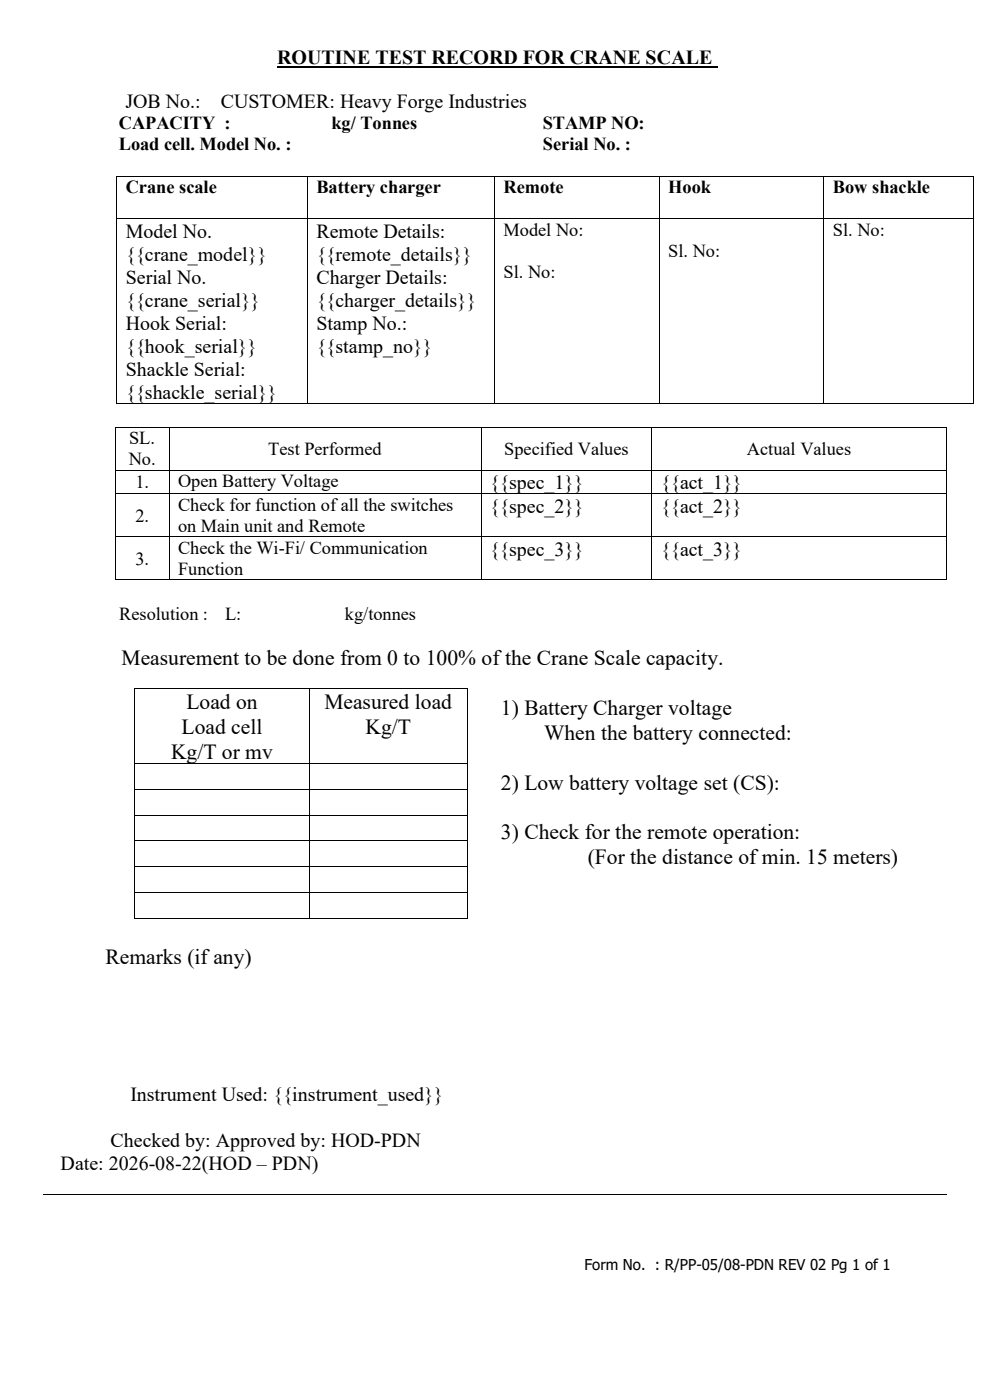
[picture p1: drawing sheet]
<svg xmlns="http://www.w3.org/2000/svg" width="210mm" height="297mm" viewBox="0 0 210 297" stroke-linecap="round" stroke-linejoin="round" font-family="sans-serif">
<defs><g id="words">
<g font-size="4.6">
<text x="25.8" y="141.1">Measurement to be done from 0 to 100% of the Crane Scale capacity.</text>
<text x="38.5" y="155.7">Load cell</text>
<text x="39.5" y="150.4">Load on</text>
<text x="68.8" y="150.4">Measured load</text>
<text x="77.5" y="155.7">Kg/T</text>
<text x="106.3" y="151.7">1) Battery Charger voltage</text>
<text x="36.3" y="161">Kg/T or mv</text>
<text x="115.4" y="157">When the battery connected:</text>
<text x="106.3" y="167.5">2) Low battery voltage set (CS):</text>
<text x="106.3" y="178">3) Check for the remote operation:</text>
<text x="124.7" y="183.3">(For the distance of min. 15 meters)</text>
<text x="22.4" y="204.4">Remarks (if any)</text>
</g>
<g font-size="4.2">
<text x="58.8" y="13.6">ROUTINE TEST RECORD FOR CRANE SCALE</text>
<text x="26.6" y="22.9">JOB No.:</text>
<text x="46.8" y="22.9">CUSTOMER: Heavy Forge Industries</text>
<text x="26.7" y="50.5">Model No.</text>
<text x="67.1" y="50.5">Remote Details:</text>
<text x="26.7" y="55.3">{{crane_model}}</text>
<text x="67.1" y="55.3">{{remote_details}}</text>
<text x="26.7" y="60.2">Serial No.</text>
<text x="26.7" y="65.1">{{crane_serial}}</text>
<text x="67.1" y="60.2">Charger Details:</text>
<text x="67.1" y="65.1">{{charger_details}}</text>
<text x="26.7" y="69.9">Hook Serial:</text>
<text x="67.1" y="69.9">Stamp No.:</text>
<text x="26.7" y="74.8">{{hook_serial}}</text>
<text x="67.1" y="74.8">{{stamp_no}}</text>
<text x="26.7" y="79.7">Shackle Serial:</text>
<text x="26.7" y="84.5">{{shackle_serial}}</text>
<text x="103.9" y="103.7">{{spec_1}}</text>
<text x="140.2" y="103.7">{{act_1}}</text>
<text x="103.9" y="108.8">{{spec_2}}</text>
<text x="140.2" y="108.8">{{act_2}}</text>
<text x="103.9" y="117.9">{{spec_3}}</text>
<text x="140.2" y="117.9">{{act_3}}</text>
<text x="27.7" y="233.7">Instrument Used: {{instrument_used}}</text>
<text x="23.5" y="243.4">Checked by: Approved by: HOD-PDN</text>
<text x="12.9" y="248.3">Date: 2026-08-22(HOD – PDN)</text>
</g>
<g font-size="3.9">
<text x="25.2" y="27.4">CAPACITY :</text>
<text x="70.3" y="27.4">kg/ Tonnes</text>
<text x="115.1" y="27.4">STAMP NO:</text>
<text x="25.2" y="31.9">Load cell. Model No. :</text>
<text x="115.2" y="31.9">Serial No. :</text>
<text x="26.7" y="41">Crane scale</text>
<text x="67.1" y="41">Battery charger</text>
<text x="106.8" y="41">Remote</text>
<text x="141.8" y="41">Hook</text>
<text x="176.7" y="41">Bow shackle</text>
<text x="106.8" y="50.1">Model No:</text>
<text x="176.7" y="50.1">Sl. No:</text>
<text x="106.8" y="59">Sl. No:</text>
<text x="141.8" y="54.6">Sl. No:</text>
<text x="27.4" y="94.3">SL.</text>
<text x="27.3" y="98.7">No.</text>
<text x="56.9" y="96.5">Test Performed</text>
<text x="107" y="96.5">Specified Values</text>
<text x="158.4" y="96.5">Actual Values</text>
<text x="28.7" y="103.6">1.</text>
<text x="37.8" y="103.4">Open Battery Voltage</text>
<text x="28.7" y="110.7">2.</text>
<text x="37.8" y="108.4">Check for function ofall the switches</text>
<text x="37.8" y="112.9">on Main unit and Remote</text>
<text x="28.7" y="119.8">3.</text>
<text x="37.8" y="117.5">Check the Wi-Fi/ Communication</text>
<text x="37.8" y="122">Function</text>
<text x="25.3" y="131.5">Resolution :</text>
<text x="47.8" y="131.5">L:</text>
<text x="73.2" y="131.5">kg/tonnes</text>
</g>
<text font-size="3.2" x="124" y="269.5">Form No. : R/PP-05/08-PDN REV 02 Pg 1 of 1</text>
</g></defs>
<path d="M58.8 14.3h93.5" fill="none" stroke="#000" stroke-width=".42"/>
<g fill="#000">
<path d="M24.7 37.3h.2v.1h-.2z" fill-rule="evenodd"/>
<path d="M24.7 37.3h.2v.1h-.2z" fill-rule="evenodd"/>
<path d="M65.2 37.3h.1v.1h-.1z" fill-rule="evenodd"/>
<path d="M104.8 37.3h.2v.1h-.2z" fill-rule="evenodd"/>
<path d="M139.8 37.3h.1v.1h-.1z" fill-rule="evenodd"/>
<path d="M174.7 37.3h.2v.1h-.2z" fill-rule="evenodd"/>
<path d="M206.5 37.3h.1v.1h-.1z" fill-rule="evenodd"/>
<path d="M206.5 37.3h.1v.1h-.1z" fill-rule="evenodd"/>
<path d="M24.7 46.4h.2v.1h-.2z" fill-rule="evenodd"/>
<path d="M65.2 46.4h.1v.1h-.1z" fill-rule="evenodd"/>
<path d="M104.8 46.4h.2v.1h-.2z" fill-rule="evenodd"/>
<path d="M139.8 46.4h.1v.1h-.1z" fill-rule="evenodd"/>
<path d="M174.7 46.4h.2v.1h-.2z" fill-rule="evenodd"/>
<path d="M206.5 46.4h.1v.1h-.1z" fill-rule="evenodd"/>
<path d="M24.4 90.5h.2v.2h-.2z" fill-rule="evenodd"/>
<path d="M24.4 90.5h.2v.2h-.2z" fill-rule="evenodd"/>
<path d="M24.4 99.6h.2v.2h-.2z" fill-rule="evenodd"/>
<path d="M24.7 85.5h.2v.1h-.2z" fill-rule="evenodd"/>
<path d="M24.7 85.5h.2v.1h-.2z" fill-rule="evenodd"/>
<path d="M35.8 90.5h.1v.2h-.1z" fill-rule="evenodd"/>
<path d="M35.8 99.6h.1v.2h-.1z" fill-rule="evenodd"/>
<path d="M65.2 85.5h.1v.1h-.1z" fill-rule="evenodd"/>
<path d="M102 90.5h.1v.2h-.1z" fill-rule="evenodd"/>
<path d="M102 99.6h.1v.2h-.1z" fill-rule="evenodd"/>
<path d="M104.8 85.5h.2v.1h-.2z" fill-rule="evenodd"/>
<path d="M138.2 90.5h.2v.2h-.2z" fill-rule="evenodd"/>
<path d="M138.2 99.6h.2v.2h-.2z" fill-rule="evenodd"/>
<path d="M139.8 85.5h.1v.1h-.1z" fill-rule="evenodd"/>
<path d="M174.7 85.5h.2v.1h-.2z" fill-rule="evenodd"/>
<path d="M200.7 90.5h.1v.2h-.1z" fill-rule="evenodd"/>
<path d="M200.7 90.5h.1v.2h-.1z" fill-rule="evenodd"/>
<path d="M200.7 99.6h.1v.2h-.1z" fill-rule="evenodd"/>
<path d="M206.5 85.5h.1v.1h-.1z" fill-rule="evenodd"/>
<path d="M206.5 85.5h.1v.1h-.1z" fill-rule="evenodd"/>
<path d="M24.4 104.7h.2v.1h-.2z" fill-rule="evenodd"/>
<path d="M24.4 113.8h.2v.1h-.2z" fill-rule="evenodd"/>
<path d="M35.8 104.7h.1v.1h-.1z" fill-rule="evenodd"/>
<path d="M35.8 113.8h.1v.1h-.1z" fill-rule="evenodd"/>
<path d="M102 104.7h.1v.1h-.1z" fill-rule="evenodd"/>
<path d="M102 113.8h.1v.1h-.1z" fill-rule="evenodd"/>
<path d="M138.2 104.7h.2v.1h-.2z" fill-rule="evenodd"/>
<path d="M138.2 113.8h.2v.1h-.2z" fill-rule="evenodd"/>
<path d="M200.7 104.7h.1v.1h-.1z" fill-rule="evenodd"/>
<path d="M200.7 113.8h.1v.1h-.1z" fill-rule="evenodd"/>
<path d="M24.4 122.9h.2v.1h-.2z" fill-rule="evenodd"/>
<path d="M24.4 122.9h.2v.1h-.2z" fill-rule="evenodd"/>
<path d="M35.8 122.9h.1v.1h-.1z" fill-rule="evenodd"/>
<path d="M102 122.9h.1v.1h-.1z" fill-rule="evenodd"/>
<path d="M138.2 122.9h.2v.1h-.2z" fill-rule="evenodd"/>
<path d="M200.7 122.9h.1v.1h-.1z" fill-rule="evenodd"/>
<path d="M200.7 122.9h.1v.1h-.1z" fill-rule="evenodd"/>
<path d="M28.5 145.9h.1v.2h-.1z" fill-rule="evenodd"/>
<path d="M28.5 145.9h.1v.2h-.1z" fill-rule="evenodd"/>
<path d="M65.7 145.9h.1v.2h-.1z" fill-rule="evenodd"/>
<path d="M99 145.9h.2v.2h-.2z" fill-rule="evenodd"/>
<path d="M99 145.9h.2v.2h-.2z" fill-rule="evenodd"/>
<path d="M28.5 161.9h.1v.2h-.1z" fill-rule="evenodd"/>
<path d="M28.5 167.4h.1v.2h-.1z" fill-rule="evenodd"/>
<path d="M28.5 172.8h.1v.2h-.1z" fill-rule="evenodd"/>
<path d="M28.5 178.3h.1v.2h-.1z" fill-rule="evenodd"/>
<path d="M65.7 161.9h.1v.2h-.1z" fill-rule="evenodd"/>
<path d="M65.7 167.4h.1v.2h-.1z" fill-rule="evenodd"/>
<path d="M65.7 172.8h.1v.2h-.1z" fill-rule="evenodd"/>
<path d="M65.7 178.3h.1v.2h-.1z" fill-rule="evenodd"/>
<path d="M99 161.9h.2v.2h-.2z" fill-rule="evenodd"/>
<path d="M99 167.4h.2v.2h-.2z" fill-rule="evenodd"/>
<path d="M99 172.8h.2v.2h-.2z" fill-rule="evenodd"/>
<path d="M99 178.3h.2v.2h-.2z" fill-rule="evenodd"/>
<path d="M28.5 183.8h.1v.1h-.1z" fill-rule="evenodd"/>
<path d="M28.5 189.2h.1v.2h-.1z" fill-rule="evenodd"/>
<path d="M28.5 194.7h.1v.1h-.1z" fill-rule="evenodd"/>
<path d="M28.5 194.7h.1v.1h-.1z" fill-rule="evenodd"/>
<path d="M65.7 183.8h.1v.1h-.1z" fill-rule="evenodd"/>
<path d="M65.7 189.2h.1v.2h-.1z" fill-rule="evenodd"/>
<path d="M65.7 194.7h.1v.1h-.1z" fill-rule="evenodd"/>
<path d="M99 183.8h.2v.1h-.2z" fill-rule="evenodd"/>
<path d="M99 189.2h.2v.2h-.2z" fill-rule="evenodd"/>
<path d="M99 194.7h.2v.1h-.2z" fill-rule="evenodd"/>
<path d="M99 194.7h.2v.1h-.2z" fill-rule="evenodd"/>
</g>
<g fill="none" stroke="#000" stroke-width=".21">
<path d="M24.8 37.4v9M24.9 37.3h40.3M65.2 37.4v9M65.3 37.3h39.5M104.9 37.4v9M105 37.3h34.8M139.9 37.4v9M139.9 37.3h34.8M174.8 37.4v9M174.9 37.3h31.6M206.5 37.4v9M24.8 46.5v39"/>
<path d="M24.9 46.4h40.3M65.2 46.5v39M65.3 46.4h39.5M104.9 46.5v39M105 46.4h34.8M139.9 46.5v39M139.9 46.4h34.8M174.8 46.5v39M174.9 46.4h31.6M206.5 46.5v39M24.5 90.7v8.9M24.5 99.8v4.9"/>
<path d="M24.6 90.6h11.2M24.6 99.7h11.2M24.9 85.6h40.3M35.9 90.7v8.9M35.9 99.8v4.9M35.9 90.6h66.1M35.9 99.7h66.1M65.3 85.6h39.5M102 90.7v8.9M102 99.8v4.9M102.1 90.6h36.1M102.1 99.7h36.1"/>
<path d="M105 85.6h34.8M138.3 90.7v8.9M138.3 99.8v4.9M138.4 90.6h62.3M138.4 99.7h62.3M139.9 85.6h34.8M174.9 85.6h31.6M200.7 90.7v8.9M200.7 99.8v4.9M24.5 104.8v9M24.5 113.9v9M24.6 104.8h11.2"/>
<path d="M24.6 113.9h11.2M35.9 104.8v9M35.9 113.9v9M35.9 104.8h66.1M35.9 113.9h66.1M102 104.8v9M102 113.9v9M102.1 104.8h36.1M102.1 113.9h36.1M138.3 104.8v9M138.3 113.9v9M138.4 104.8h62.3"/>
<path d="M138.4 113.9h62.3M200.7 104.8v9M200.7 113.9v9M24.6 123h11.2M35.9 123h66.1M102.1 123h36.1M138.4 123h62.3M28.5 146.1v15.8M28.6 146h37.1M65.8 146.1v15.8M65.8 146h33.2M99.1 146.1v15.8"/>
<path d="M28.5 162.1v5.3M28.5 167.6v5.2M28.5 173v5.3M28.5 178.5v5.3M28.6 162h37.1M28.6 167.5h37.1M28.6 172.9h37.1M28.6 178.4h37.1M65.8 162.1v5.3M65.8 167.6v5.2M65.8 173v5.3M65.8 178.5v5.3"/>
<path d="M65.8 162h33.2M65.8 167.5h33.2M65.8 172.9h33.2M65.8 178.4h33.2M99.1 162.1v5.3M99.1 167.6v5.2M99.1 173v5.3M99.1 178.5v5.3M28.5 183.9v5.3M28.5 189.4v5.3M28.6 183.8h37.1M28.6 189.3h37.1"/>
<path d="M28.6 194.8h37.1M65.8 183.9v5.3M65.8 189.4v5.3M65.8 183.8h33.2M65.8 189.3h33.2M65.8 194.8h33.2M99.1 183.9v5.3M99.1 189.4v5.3M9.1 253.4h191.8"/>
</g>
<use href="#words"/>
</svg>
